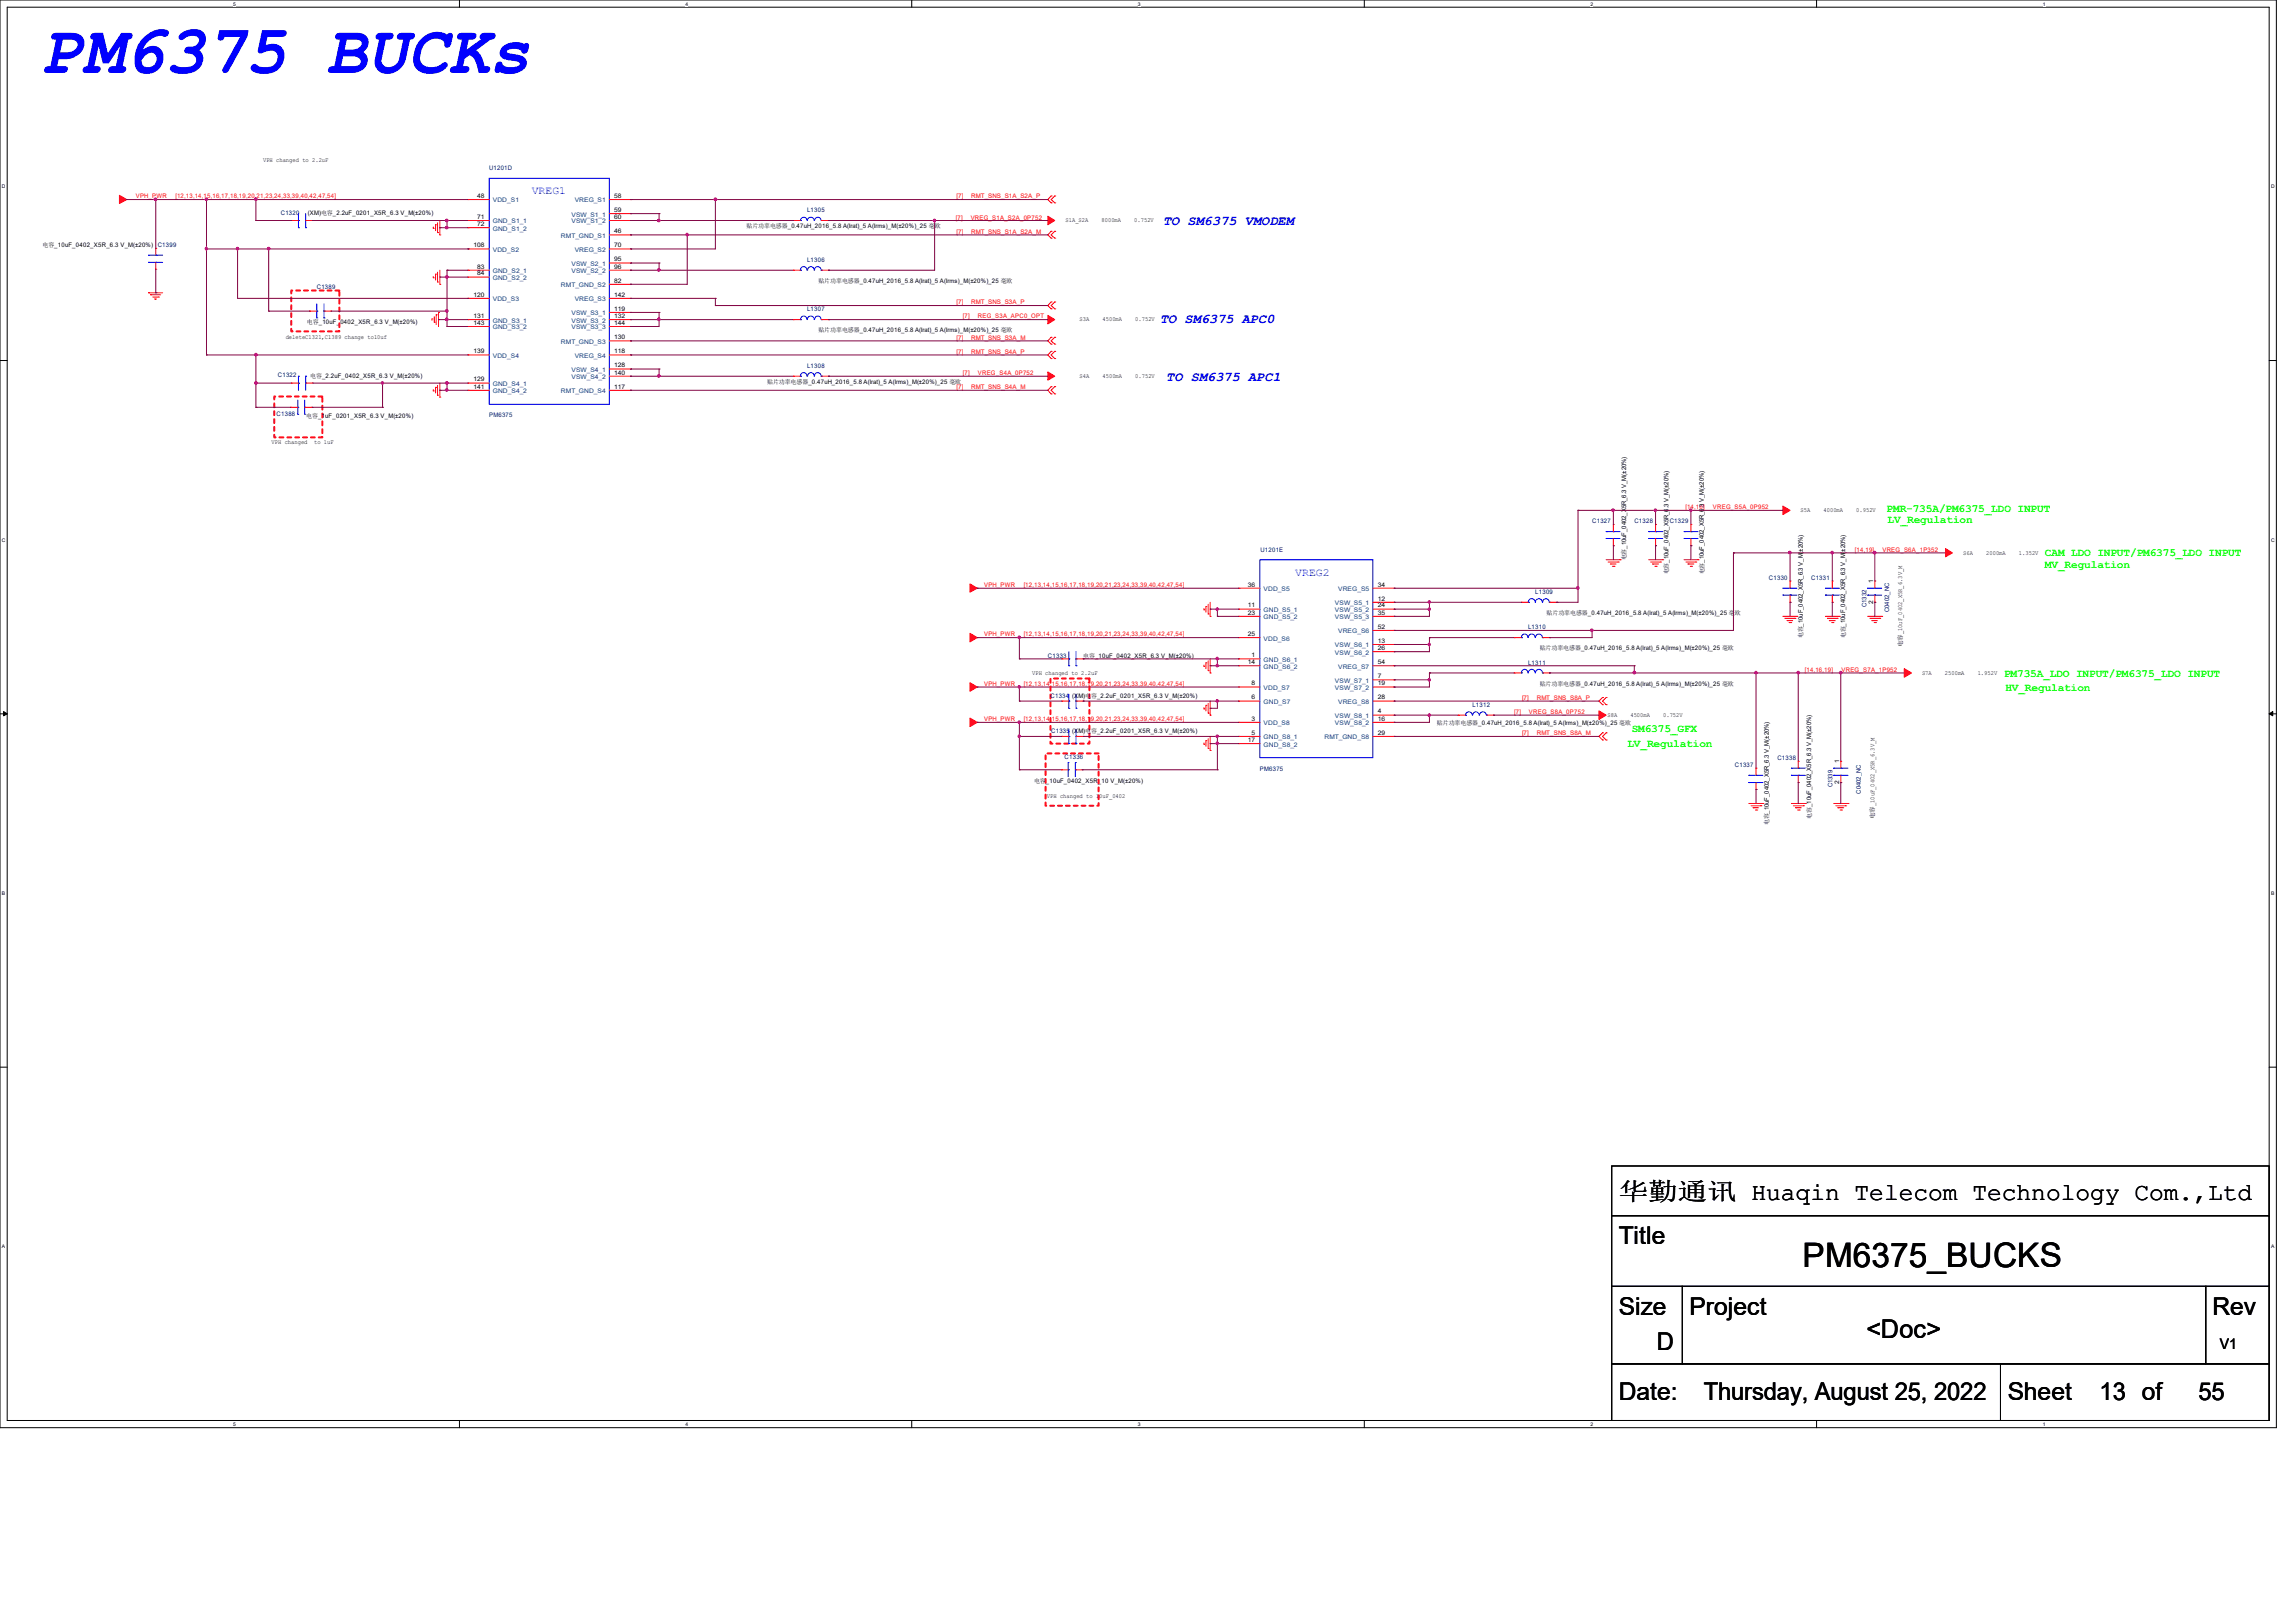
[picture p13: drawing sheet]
<svg xmlns="http://www.w3.org/2000/svg" width="297mm" height="210mm" viewBox="0 0 297 210" stroke-linecap="round" stroke-linejoin="round" font-family="sans-serif">
<defs><g id="words">
<text font-size="8.8" fill="#00f" x="5.5" y="9.4">PM6375 BUCKs</text>
<text font-size="4.4" x="233.2" y="163.9">PM6375_BUCKS</text>
<text font-size="3.3" x="241.4" y="173.1">&lt;Doc&gt;</text>
<g font-size="3.2">
<text x="209.4" y="155.2">华勤通讯 Huaqin Telecom Technology Com.,Ltd</text>
<text x="209.4" y="161">Title</text>
<text x="209.4" y="170.2">Size</text>
<text x="218.6" y="170.2">Project</text>
<text x="286.2" y="170.2">Rev</text>
<text x="214.3" y="174.8">D</text>
<text x="209.4" y="181.1">Date:</text>
<text x="220.4" y="181.1">Thursday, August 25, 2022</text>
<text x="259.7" y="181.1">Sheet</text>
<text x="271.6" y="181.1">13 of</text>
<text x="284.4" y="181.1">55</text>
</g>
<text font-size="1.9" x="287.2" y="174.5">V1</text>
<g font-size="1.7" fill="#00f">
<text x="150.5" y="29.1">TO SM6375 VMODEM</text>
<text x="150.1" y="41.8">TO SM6375 APC0</text>
<text x="150.9" y="49.3">TO SM6375 APC1</text>
</g>
<g font-size="1.4" fill="#00f">
<text x="68.8" y="25.1">VREG1</text>
<text x="167.6" y="74.6">VREG2</text>
</g>
<g font-size="1.4" fill="#0f0">
<text x="244.1" y="66.3">PMR-735A/PM6375_LDO INPUT</text>
<text x="244.2" y="67.7">LV_Regulation</text>
<text x="264.5" y="71.9">CAM LDO INPUT/PM6375_LDO INPUT</text>
<text x="264.5" y="73.5">MV_Regulation</text>
<text x="259.2" y="87.6">PM735A_LDO INPUT/PM6375_LDO INPUT</text>
<text x="259.4" y="89.4">HV_Regulation</text>
<text x="211.1" y="94.8">SM6375_GFX</text>
<text x="210.5" y="96.6">LV_Regulation</text>
</g>
<g font-size=".8">
<text x="34" y="21">VPH changed to 2.2uF</text>
<text x="39.8" y="27.9">(XM)电容_2.2uF_0201_X5R_6.3 V_M(±20%)</text>
<text x="61.7" y="25.6">48</text>
<text x="61.7" y="28.3">71</text>
<text x="61.7" y="29.3">72</text>
<text x="79.5" y="25.6">58</text>
<text x="79.5" y="27.4">59</text>
<text x="79.5" y="28.3">60</text>
<text x="96.6" y="29.5">贴片功率电感器_0.47uH_2016_5.8 A(lrat)_5 A(lrms)_M(±20%)_25 毫欧</text>
<text x="137.8" y="28.8">S1A_S2A</text>
<text x="142.5" y="28.8">8000mA</text>
<text x="146.7" y="28.8">0.752V</text>
<text x="5.5" y="32">电容_10uF_0402_X5R_6.3 V_M(±20%)</text>
<text x="61.3" y="32">108</text>
<text x="61.7" y="34.8">83</text>
<text x="61.7" y="35.6">84</text>
<text x="79.5" y="30.2">46</text>
<text x="79.5" y="32">70</text>
<text x="79.5" y="33.8">95</text>
<text x="79.5" y="34.8">96</text>
<text x="39.7" y="41.9">电容_10uF_0402_X5R_6.3 V_M(±20%)</text>
<text x="61.3" y="38.4">120</text>
<text x="61.3" y="41.1">131</text>
<text x="79.5" y="36.6">82</text>
<text x="79.5" y="38.4">142</text>
<text x="79.5" y="40.2">119</text>
<text x="79.5" y="41.1">132</text>
<text x="105.9" y="36.6">贴片功率电感器_0.47uH_2016_5.8 A(lrat)_5 A(lrms)_M(±20%)_25 毫欧</text>
<text x="139.7" y="41.6">S3A</text>
<text x="142.6" y="41.6">4500mA</text>
<text x="146.9" y="41.6">0.752V</text>
<text x="37" y="43.9">deleteC1321,C1389 change to10uf</text>
<text x="61.3" y="42">143</text>
<text x="61.3" y="45.7">139</text>
<text x="79.5" y="43.9">130</text>
<text x="79.5" y="45.7">118</text>
<text x="79.5" y="42">144</text>
<text x="79.5" y="47.5">128</text>
<text x="105.9" y="43">贴片功率电感器_0.47uH_2016_5.8 A(lrat)_5 A(lrms)_M(±20%)_25 毫欧</text>
<text x="40.1" y="48.9">电容_2.2uF_0402_X5R_6.3 V_M(±20%)</text>
<text x="61.3" y="49.4">129</text>
<text x="61.3" y="50.3">141</text>
<text x="79.5" y="50.3">117</text>
<text x="79.5" y="48.5">140</text>
<text x="99.2" y="49.7">贴片功率电感器_0.47uH_2016_5.8 A(lrat)_5 A(lrms)_M(±20%)_25 毫欧</text>
<text x="139.7" y="48.9">S4A</text>
<text x="142.6" y="48.9">4500mA</text>
<text x="146.9" y="48.9">0.752V</text>
<text x="35.1" y="57.5">VPH changed</text>
<text x="39.6" y="54.1">电容_1uF_0201_X5R_6.3 V_M(±20%)</text>
<text x="40.6" y="57.5">to 1uF</text>
<text x="232.9" y="66.3">S5A</text>
<text x="235.9" y="66.3">4000mA</text>
<text x="240.1" y="66.3">0.952V</text>
<text x="254" y="71.8">S6A</text>
<text x="256.9" y="71.8">2000mA</text>
<text x="261.2" y="71.8">1.352V</text>
<text x="161.4" y="75.9">36</text>
<text x="178.2" y="75.9">34</text>
<text x="178.2" y="77.7">12</text>
<text x="210.4" y="72.5" transform="rotate(-90 210.4 72.5)">电容_10uF_0402_X5R_6.3 V_M(±20%)</text>
<text x="215.9" y="74.3" transform="rotate(-90 215.9 74.3)">电容_10uF_0402_X5R_6.3 V_M(±20%)</text>
<text x="220.4" y="74.3" transform="rotate(-90 220.4 74.3)">电容_10uF_0402_X5R_6.3 V_M(±20%)</text>
<text x="242.3" y="75.5" transform="rotate(-90 242.3 75.5)">1</text>
<text x="161.4" y="78.6">11</text>
<text x="161.4" y="79.5">23</text>
<text x="161.4" y="82.3">25</text>
<text x="178.2" y="81.4">52</text>
<text x="178.2" y="78.6">24</text>
<text x="178.2" y="79.5">35</text>
<text x="178.2" y="83.2">13</text>
<text x="200.1" y="79.6">贴片功率电感器_0.47uH_2016_5.8 A(lrat)_5 A(lrms)_M(±20%)_25 毫欧</text>
<text x="233.2" y="82.6" transform="rotate(-90 233.2 82.6)">电容_10uF_0402_X5R_6.3 V_M(±20%)</text>
<text x="238.7" y="82.6" transform="rotate(-90 238.7 82.6)">电容_10uF_0402_X5R_6.3 V_M(±20%)</text>
<text x="242.3" y="78.1" transform="rotate(-90 242.3 78.1)">2</text>
<text x="246.1" y="83.8" transform="rotate(-90 246.1 83.8)">电容_10uF_0402_X5R_6.3V_M</text>
<text x="133.5" y="87.4">VPH changed to 2.2uF</text>
<text x="140.1" y="85.1">电容_10uF_0402_X5R_6.3 V_M(±20%)</text>
<text x="161.4" y="85.9">14</text>
<text x="161.9" y="85">1</text>
<text x="161.9" y="88.7">8</text>
<text x="178.2" y="85.9">54</text>
<text x="178.2" y="84.1">26</text>
<text x="178.2" y="87.8">7</text>
<text x="178.2" y="88.7">19</text>
<text x="199.2" y="88.7">贴片功率电感器_0.47uH_2016_5.8 A(lrat)_5 A(lrms)_M(±20%)_25 毫欧</text>
<text x="199.2" y="84.2">贴片功率电感器_0.47uH_2016_5.8 A(lrat)_5 A(lrms)_M(±20%)_25 毫欧</text>
<text x="248.6" y="87.3">S7A</text>
<text x="251.6" y="87.3">2500mA</text>
<text x="255.8" y="87.3">1.952V</text>
<text x="161.9" y="90.5">6</text>
<text x="161.9" y="93.3">3</text>
<text x="161.9" y="95.1">5</text>
<text x="178.2" y="90.5">28</text>
<text x="178.2" y="95.1">29</text>
<text x="178.2" y="92.3">4</text>
<text x="178.2" y="93.3">16</text>
<text x="185.9" y="93.8">贴片功率电感器_0.47uH_2016_5.8 A(lrat)_5 A(lrms)_M(±20%)_25 毫欧</text>
<text x="208" y="92.8">S8A</text>
<text x="210.9" y="92.8">4500mA</text>
<text x="215.1" y="92.8">0.752V</text>
<text x="133.8" y="101.3">电容</text>
<text x="135.3" y="101.3">_10uF_0402_X5R_10 V_M(±20%)</text>
<text x="161.4" y="96">17</text>
<text x="237.9" y="101.4" transform="rotate(-90 237.9 101.4)">2</text>
<text x="237.9" y="98.8" transform="rotate(-90 237.9 98.8)">1</text>
<text x="135.4" y="103.2">VPH changed to 10uF_0402</text>
<text x="228.8" y="106.8" transform="rotate(-90 228.8 106.8)">电容_10uF_0402_X5R_6.3 V_M(±20%)</text>
<text x="234.3" y="105.9" transform="rotate(-90 234.3 105.9)">电容_10uF_0402_X5R_6.3 V_M(±20%)</text>
<text x="242.5" y="106" transform="rotate(-90 242.5 106)">电容_10uF_0402_X5R_6.3V_M</text>
</g>
<g font-size=".8" fill="#000080">
<text x="63.3" y="22">U1201D</text>
<text x="36.3" y="27.9">C1320</text>
<text x="104.4" y="27.5">L1305</text>
<text x="20.4" y="32">C1399</text>
<text x="104.4" y="33.9">L1306</text>
<text x="41" y="37.3">C1389</text>
<text x="104.4" y="40.3">L1307</text>
<text x="104.4" y="47.6">L1308</text>
<text x="35.8" y="53.8">C1388</text>
<text x="35.9" y="48.8">C1322</text>
<text x="63.3" y="54">PM6375</text>
<text x="163.1" y="71.4">U1201E</text>
<text x="206" y="67.7">C1327</text>
<text x="211.4" y="67.7">C1328</text>
<text x="216" y="67.7">C1329</text>
<text x="198.6" y="76.9">L1309</text>
<text x="228.8" y="75">C1330</text>
<text x="234.3" y="75">C1331</text>
<text x="197.7" y="81.4">L1310</text>
<text x="241.5" y="78.6" transform="rotate(-90 241.5 78.6)">C1332</text>
<text x="244.4" y="79.2" transform="rotate(-90 244.4 79.2)">C0402_NC</text>
<text x="135.6" y="85.1">C1333</text>
<text x="197.7" y="86">L1311</text>
<text x="135.9" y="90.3">C1334 (XM)电容_2.2uF_0201_X5R_6.3 V_M(±20%)</text>
<text x="136" y="94.9">C1335 (XM)电容_2.2uF_0201_X5R_6.3 V_M(±20%)</text>
<text x="190.5" y="91.5">L1312</text>
<text x="137.7" y="98.2">C1336</text>
<text x="163" y="99.7">PM6375</text>
<text x="224.4" y="99.3">C1337</text>
<text x="229.9" y="98.3">C1338</text>
<text x="237.1" y="101.9" transform="rotate(-90 237.1 101.9)">C1339</text>
<text x="240.7" y="102.7" transform="rotate(-90 240.7 102.7)">C0402_NC</text>
</g>
<g font-size=".8" fill="#f00">
<text x="17.6" y="25.6">VPH_PWR</text>
<text x="22.7" y="25.6">[12,13,14,15,16,17,18,19,20,21,23,24,33,39,40,42,47,54]</text>
<text x="123.7" y="28.4">[7]</text>
<text x="123.7" y="25.7">[7]</text>
<text x="125.6" y="28.4">VREG_S1A_S2A_0P752</text>
<text x="125.6" y="25.7">RMT_SNS_S1A_S2A_P</text>
<text x="123.7" y="30.2">[7]</text>
<text x="125.6" y="30.2">RMT_SNS_S1A_S2A_M</text>
<text x="123.7" y="39.4">[7]</text>
<text x="124.6" y="41.2">[7]</text>
<text x="125.6" y="39.4">RMT_SNS_S3A_P</text>
<text x="126.5" y="41.2">REG_S3A_APC0_OPT</text>
<text x="123.7" y="43.9">[7]</text>
<text x="123.7" y="45.8">[7]</text>
<text x="125.6" y="43.9">RMT_SNS_S3A_M</text>
<text x="125.6" y="45.8">RMT_SNS_S4A_P</text>
<text x="123.7" y="50.3">[7]</text>
<text x="124.6" y="48.5">[7]</text>
<text x="125.6" y="50.3">RMT_SNS_S4A_M</text>
<text x="126.5" y="48.5">VREG_S4A_0P752</text>
<text x="218" y="65.9">[14,16]</text>
<text x="221.6" y="65.9">VREG_S5A_0P952</text>
<text x="240" y="71.4">[14,19]</text>
<text x="243.5" y="71.4">VREG_S6A_1P352</text>
<text x="127.3" y="75.9">VPH_PWR</text>
<text x="132.4" y="75.9">[12,13,14,15,16,17,18,19,20,21,23,24,33,39,40,42,47,54]</text>
<text x="127.3" y="82.3">VPH_PWR</text>
<text x="132.4" y="82.3">[12,13,14,15,16,17,18,19,20,21,23,24,33,39,40,42,47,54]</text>
<text x="127.3" y="88.7">VPH_PWR</text>
<text x="132.4" y="88.7">[12,13,14,15,16,17,18,19,20,21,23,24,33,39,40,42,47,54]</text>
<text x="233.5" y="86.9">[14,16,19]</text>
<text x="238.2" y="86.9">VREG_S7A_1P952</text>
<text x="127.3" y="93.3">VPH_PWR</text>
<text x="132.4" y="93.3">[12,13,14,15,16,17,18,19,20,21,23,24,33,39,40,42,47,54]</text>
<text x="195.9" y="92.4">[7]</text>
<text x="196.9" y="90.6">[7]</text>
<text x="196.9" y="95.2">[7]</text>
<text x="197.8" y="92.4">VREG_S8A_0P752</text>
<text x="198.8" y="90.6">RMT_SNS_S8A_P</text>
<text x="198.8" y="95.2">RMT_SNS_S8A_M</text>
</g>
<g font-size=".8" fill="#004080">
<text x="63.8" y="26.2">VDD_S1</text>
<text x="63.8" y="28.9">GND_S1_1</text>
<text x="63.8" y="29.8">GND_S1_2</text>
<text x="73.9" y="28">VSW_S1_1</text>
<text x="73.9" y="28.9">VSW_S1_2</text>
<text x="74.3" y="26.2">VREG_S1</text>
<text x="63.8" y="32.6">VDD_S2</text>
<text x="63.8" y="35.3">GND_S2_1</text>
<text x="72.6" y="30.8">RMT_GND_S1</text>
<text x="73.9" y="34.4">VSW_S2_1</text>
<text x="73.9" y="35.3">VSW_S2_2</text>
<text x="74.3" y="32.6">VREG_S2</text>
<text x="63.8" y="36.2">GND_S2_2</text>
<text x="63.8" y="39">VDD_S3</text>
<text x="63.8" y="41.7">GND_S3_1</text>
<text x="72.6" y="37.2">RMT_GND_S2</text>
<text x="73.9" y="40.8">VSW_S3_1</text>
<text x="73.9" y="41.7">VSW_S3_2</text>
<text x="74.3" y="39">VREG_S3</text>
<text x="63.8" y="42.6">GND_S3_2</text>
<text x="63.8" y="46.3">VDD_S4</text>
<text x="72.6" y="44.5">RMT_GND_S3</text>
<text x="73.9" y="42.6">VSW_S3_3</text>
<text x="74.3" y="46.3">VREG_S4</text>
<text x="63.8" y="50">GND_S4_1</text>
<text x="63.8" y="50.9">GND_S4_2</text>
<text x="72.6" y="50.9">RMT_GND_S4</text>
<text x="73.9" y="48.1">VSW_S4_1</text>
<text x="73.9" y="49.1">VSW_S4_2</text>
<text x="163.5" y="76.5">VDD_S5</text>
<text x="173.1" y="76.5">VREG_S5</text>
<text x="163.5" y="79.2">GND_S5_1</text>
<text x="163.5" y="80.1">GND_S5_2</text>
<text x="163.5" y="82.9">VDD_S6</text>
<text x="172.7" y="78.3">VSW_S5_1</text>
<text x="172.7" y="79.2">VSW_S5_2</text>
<text x="172.7" y="80.1">VSW_S5_3</text>
<text x="172.7" y="83.8">VSW_S6_1</text>
<text x="173.1" y="82">VREG_S6</text>
<text x="163.5" y="85.6">GND_S6_1</text>
<text x="163.5" y="86.5">GND_S6_2</text>
<text x="163.5" y="89.3">VDD_S7</text>
<text x="172.7" y="84.7">VSW_S6_2</text>
<text x="172.7" y="88.3">VSW_S7_1</text>
<text x="172.7" y="89.3">VSW_S7_2</text>
<text x="173.1" y="86.5">VREG_S7</text>
<text x="163.5" y="91.1">GND_S7</text>
<text x="163.5" y="93.8">VDD_S8</text>
<text x="163.5" y="95.7">GND_S8_1</text>
<text x="171.3" y="95.7">RMT_GND_S8</text>
<text x="172.7" y="92.9">VSW_S8_1</text>
<text x="172.7" y="93.8">VSW_S8_2</text>
<text x="173.1" y="91.1">VREG_S8</text>
<text x="163.5" y="96.6">GND_S8_2</text>
</g>
<g font-size=".6">
<text x="30.2" y=".7">5</text>
<text x="88.7" y=".7">4</text>
<text x="147.2" y=".7">3</text>
<text x="205.7" y=".7">2</text>
<text x="264.2" y=".7">1</text>
<text x=".3" y="24.4">D</text>
<text x="293.8" y="24.4">D</text>
<text x=".3" y="70.1">C</text>
<text x="293.8" y="70.1">C</text>
<text x=".3" y="115.8">B</text>
<text x="293.8" y="115.8">B</text>
<text x=".3" y="161.5">A</text>
<text x="293.8" y="161.5">A</text>
<text x="30.2" y="184.5">5</text>
<text x="88.7" y="184.5">4</text>
<text x="147.2" y="184.5">3</text>
<text x="205.7" y="184.5">2</text>
<text x="264.2" y="184.5">1</text>
</g>
</g></defs>
<path d="M0 0h294.5v184.7h-294.5zM.9 .9h292.6v182.9h-292.6z" fill="none" stroke="#000" stroke-width=".13"/>
<g fill="#fff">
<path d="M30.2 .1h.3v.7h-.3z"/>
<path d="M30.2 183.9h.3v.8h-.3z"/>
</g>
<path d="M59.4 0v.9M59.4 183.8v.9" fill="none" stroke="#000" stroke-width=".13"/>
<g fill="#fff">
<path d="M88.7 .1h.3v.7h-.3z"/>
<path d="M88.7 183.9h.3v.8h-.3z"/>
</g>
<path d="M117.9 0v.9M117.9 183.8v.9" fill="none" stroke="#000" stroke-width=".13"/>
<g fill="#fff">
<path d="M147.2 .1h.3v.7h-.3z"/>
<path d="M147.2 183.9h.3v.8h-.3z"/>
</g>
<path d="M176.5 0v.9M176.5 183.8v.9" fill="none" stroke="#000" stroke-width=".13"/>
<g fill="#fff">
<path d="M205.7 .1h.4v.7h-.4z"/>
<path d="M205.7 183.9h.4v.8h-.4z"/>
</g>
<path d="M235 0v.9M235 183.8v.9" fill="none" stroke="#000" stroke-width=".13"/>
<g fill="#fff">
<path d="M264.2 .1h.4v.7h-.4z"/>
<path d="M264.2 183.9h.4v.8h-.4z"/>
<path d="M.3 23.8h.4v.7h-.4z"/>
<path d="M293.8 23.8h.5v.7h-.5z"/>
<path d="M.3 69.5h.4v.7h-.4z"/>
<path d="M293.8 69.5h.5v.7h-.5z"/>
</g>
<path d="M0 46.7h.9M293.5 46.7h1" fill="none" stroke="#000" stroke-width=".13"/>
<g fill="#fff">
<path d="M.3 115.2h.4v.8h-.4z"/>
<path d="M293.8 115.2h.4v.8h-.4z"/>
</g>
<path d="M0 92.4h.9M293.5 92.4h1" fill="none" stroke="#000" stroke-width=".13"/>
<path d="M.5 92.1l.4 .3-.4 .2zM293.5 92.4l.5-.3v.5z" fill="#000" stroke="#000" stroke-width=".13"/>
<g fill="#fff">
<path d="M.3 161h.3v.7h-.3z"/>
<path d="M293.8 161h.4v.7h-.4z"/>
</g>
<path d="M0 138.1h.9M293.5 138.1h1M208.5 157.3h85v9.2h-85zM208.5 150.9h85v6.4h-85zM208.5 166.5h9.1v10h-9.1zM208.5 176.5h50.3v7.3h-50.3zM217.6 166.5h67.7v10h-67.7zM258.8 176.5h34.7v7.3h-34.7zM285.3 166.5h8.2v10h-8.2z" fill="none" stroke="#000" stroke-width=".13"/>
<path d="M37.7 37.6h6.2v5.3h-6.2zM35.5 51.3h6.2v5.3h-6.2zM135.3 97.5h6.8v6.8h-6.8zM135.9 87.8h5v8.4h-5z" fill="none" stroke="#f00" stroke-width=".25" stroke-dasharray=".5"/>
<g fill="none" stroke="#f00" stroke-width=".13">
<path d="M19.2 37.9h1.8M19.2 37.9h.1M19.5 38.1h1.3M19.5 38.1h.1M19.8 38.4h.7M20 38.7h.1M20 38.7h.2M20.2 32.1h.1M20.2 34.8h.1M20.2 32.1v.9M20.2 34v.8M20.5 38.4h.1"/>
<path d="M37.7 28.5h.9M37.7 28.5h.1M39.5 28.5h.9M40.4 28.5h.1M56 29.5h.1M56 35.9h.1M56 29.4v.1M56 35.8v.1M56.3 29.1h.1M56.3 35.5h.1M56.3 29.1v.7M56.3 35.5v.7"/>
<path d="M56.6 30.1h.1M56.6 36.5h.1M56.6 28.8v1.3M56.6 35.2v1.3M56.9 30.4h.1M56.9 36.8h.1M56.9 28.5v1.9M56.9 35v1.8M60.5 25.8h.1M60.5 28.5h.1M60.5 29.5h.1M60.5 32.2h.1"/>
<path d="M60.5 35h.1M60.5 35.9h.1M60.5 38.6h.1M60.5 25.8h2.8M60.5 28.5h2.8M60.5 29.5h2.8M60.5 32.2h2.8M60.5 35h2.8M60.5 35.9h2.8M60.5 38.6h2.8M78.8 25.8h2.8M78.8 28.5h2.8"/>
<path d="M78.8 32.2h2.8M78.8 35h2.8M78.8 38.6h2.8M78.8 27.6h2.8M78.8 30.4h2.8M78.8 34h2.8M78.8 36.8h2.8M81.6 25.8h.1M81.6 27.6h.1M81.6 28.5h.1M81.6 30.4h.1M81.6 32.2h.1"/>
<path d="M81.6 34h.1M81.6 35h.1M81.6 36.8h.1M81.6 38.6h.1M102.6 28.5h.9M102.6 35h.9M102.6 28.5h.1M102.6 35h.1M106.3 28.5h.9M106.3 35h.9M107.2 28.5h.1M107.2 35h.1"/>
<path d="M136 25.4l-.4 .4 .4 .4M136 29.9l-.4 .5 .4 .4M136 39.1l-.4 .4 .4 .5M136 25.4h.1M136 26.2h.1M136 29.9h.1M136 30.8h.1M136 39.1h.1M136 40h.1M136.4 25.4l-.4 .4 .4 .4M136.4 29.9l-.4 .5 .4 .4M136.4 39.1l-.4 .4 .4 .5"/>
<path d="M136.4 26.2h.1M136.4 25.4h.1M136.4 30.8h.1M136.4 29.9h.1M136.4 40h.1M136.4 39.1h.1M37.6 52.7h.9M37.6 52.7h.1M37.7 49.6h.9M37.7 49.6h.1M39.4 52.7h.9M39.5 49.6h.9"/>
<path d="M40 40.3h.1M40 40.3h1M40.3 52.7h.1M40.4 49.6h.1M41.9 40.3h.9M42.8 40.3h.1M55.9 41.3h.1M55.9 41.3v.1M56 50.6h.1M56 50.4v.2M56.2 41.7h.1M56.2 41v.7"/>
<path d="M56.3 50.1h.1M56.3 50.1v.7M56.4 40.7h.1M56.4 40.7v1.3M56.6 51.1h.1M56.6 49.9v1.2M56.7 40.4h.1M56.7 40.4v1.8M56.9 51.4h.1M56.9 49.6v1.8M60.5 41.4h.1M60.5 42.2h.1"/>
<path d="M60.5 45.9h.1M60.5 49.6h.1M60.5 50.5h.1M60.5 41.4h2.8M60.5 42.2h2.8M60.5 45.9h2.8M60.5 49.6h2.8M60.5 50.5h2.8M78.8 41.4h2.8M78.8 42.2h2.8M78.8 45.9h2.8M78.8 50.5h2.8"/>
<path d="M78.8 40.4h2.8M78.8 44.1h2.8M78.8 47.8h2.8M78.8 48.7h2.8M81.6 40.4h.1M81.6 41.4h.1M81.6 42.2h.1M81.6 44.1h.1M81.6 45.9h.1M81.6 47.8h.1M81.6 48.7h.1M81.6 50.5h.1"/>
<path d="M102.6 41.4h.9M102.6 48.7h.9M102.6 41.4h.1M102.6 48.7h.1M106.3 41.4h.9M106.3 48.7h.9M107.2 41.4h.1M107.2 48.7h.1M136 43.6l-.4 .5 .4 .4M136 50l-.4 .5 .4 .5M136 45.5l-.4 .4 .4 .5M136 43.6h.1"/>
<path d="M136 44.5h.1M136 50h.1M136 51h.1M136 45.5h.1M136 46.4h.1M136.4 43.6l-.4 .5 .4 .4M136.4 50l-.4 .5 .4 .5M136.4 45.5l-.4 .4 .4 .5M136.4 44.5h.1M136.4 43.6h.1M136.4 51h.1M136.4 50h.1"/>
<path d="M136.4 46.4h.1M136.4 45.5h.1M155.7 78.9h.1M155.7 78.7v.2M156 78.5h.1M156 78.5v.7M156.3 79.5h.1M156.3 78.2v1.3M156.5 79.8h.1M156.5 77.9v1.9M160.2 76.1h.1M160.2 78.8h.1"/>
<path d="M160.2 79.8h.1M160.2 79.8h2.8M160.2 76.1h2.8M160.2 78.8h2.8M177.6 79.8h2.7M177.6 76.1h2.7M177.6 78.8h2.7M177.6 77.9h2.7M180.3 76.1h.1M180.3 77.9h.1M180.3 78.8h.1M180.3 79.8h.1"/>
<path d="M196.8 77.9h.1M196.8 77.9h.9M200.4 77.9h1M201.4 77.9h.1M207.8 72.4h1.8M208 72.7h1.3M208.3 73h.7M208.3 73h.1M208.6 73.3h.2M208.7 67.9h.1M208.7 70.6h.1M208.7 67.9v.9"/>
<path d="M208.7 69.7v.9M208.8 73.3h.1M209.3 72.7h.1M209.6 72.4h.1M213.3 72.4h1.8M213.5 72.7h1.3M213.8 73h.7M213.8 73h.1M214.1 73.3h.1M214.2 67.9h.1M214.2 70.6h.1M214.2 67.9v.9"/>
<path d="M214.2 69.7v.9M214.2 73.3h.1M214.8 72.7h.1M215.1 72.4h.1M217.8 72.4h1.9M218.1 72.7h1.3M218.4 73h.7M218.4 73h.1M218.7 73.3h.1M218.7 67.9h.1M218.7 70.6h.1M218.7 67.9v.9"/>
<path d="M218.7 69.7v.9M218.8 73.3h.1M219.4 72.7h.1M219.7 72.4h.1M230.6 79.8h1.9M231.6 75.2h.1M231.6 77.9h.1M231.6 75.2v.9M231.6 77v.9M232.5 79.8h.1M236.1 79.8h1.9M237 75.2h.1"/>
<path d="M237 77.9h.1M237 75.2v.9M237 77v.9M238 79.8h.1M241.6 79.8h1.8M242.5 75.2h.1M242.5 77.9h.1M242.5 75.2v.9M242.5 77v.9M243.4 79.8h.1M137.3 99.6h.9M137.3 99.6h.1"/>
<path d="M137.4 95.3h.1M137.4 85.3h.1M137.4 90.7h.1M137.4 85.3h.9M137.4 90.7h.9M137.4 95.3h.9M139.1 99.6h.9M139.2 85.3h.9M139.2 90.7h.9M139.2 95.3h.9M140 99.6h.1M140.1 95.3h.1"/>
<path d="M140.1 85.3h.1M140.1 90.7h.1M155.7 86.2h.1M155.7 91.7h.1M155.7 96.3h.1M155.7 86.1v.1M155.7 91.6v.1M155.7 96.1v.2M156 85.8h.1M156 91.3h.1M156 95.8h.1M156 85.8v.7"/>
<path d="M156 91.3v.7M156 95.8v.8M156.3 86.8h.1M156.3 92.3h.1M156.3 96.9h.1M156.3 85.5v1.3M156.3 91v1.3M156.3 95.6v1.3M156.5 87.1h.1M156.5 92.5h.1M156.5 97.1h.1M156.5 85.3v1.8"/>
<path d="M156.5 90.7v1.8M156.5 95.3v1.8M160.2 82.5h.1M160.2 85.3h.1M160.2 86.1h.1M160.2 88.9h.1M160.2 90.7h.1M160.2 93.5h.1M160.2 95.3h.1M160.2 96.2h.1M160.2 82.5h2.8M160.2 85.3h2.8"/>
<path d="M160.2 86.1h2.8M160.2 88.9h2.8M160.2 90.7h2.8M160.2 93.5h2.8M160.2 95.3h2.8M160.2 96.2h2.8M177.6 86.1h2.7M177.6 88.9h2.7M177.6 90.7h2.7M177.6 93.5h2.7M177.6 95.3h2.7M177.6 81.6h2.7"/>
<path d="M177.6 83.4h2.7M177.6 84.3h2.7M177.6 88h2.7M177.6 92.5h2.7M180.3 81.6h.1M180.3 83.4h.1M180.3 84.3h.1M180.3 86.1h.1M180.3 88h.1M180.3 88.9h.1M180.3 90.7h.1M180.3 92.5h.1"/>
<path d="M180.3 93.5h.1M180.3 95.3h.1M188.6 92.5h.1M188.6 92.5h1M192.3 92.5h.9M193.2 92.5h.1M195.9 87.1h.1M195.9 82.5h.1M195.9 82.5h.9M195.9 87.1h.9M199.6 82.5h.8M199.6 87.1h.8"/>
<path d="M200.4 87.1h.1M200.4 82.5h.1M207.3 90.3l-.5 .4 .5 .5M207.3 94.8l-.5 .5 .5 .5M207.3 90.3h.1M207.3 91.2h.1M207.3 94.8h.1M207.3 95.8h.1M207.8 90.3l-.5 .4 .5 .5M207.8 94.8l-.5 .5 .5 .5M207.8 91.2h.1M207.8 90.3h.1"/>
<path d="M207.8 95.8h.1M207.8 94.8h.1M227.2 99.4h.1M227.2 99.4v.9M230.9 80h1.3M231.2 80.3h.7M231.2 80.3h.1M231.4 80.6h.2M231.6 80.6h.1M232.2 80h.1M232.6 98.5h.1M232.6 98.5v.9"/>
<path d="M236.4 80h1.3M236.6 80.3h.1M236.6 80.3h.8M236.9 80.6h.2M237.1 80.6h.1M237.7 80h.1M238.1 98.5h.1M238.1 98.5v.9M241.9 80h1.3M242.1 80.3h.8M242.1 80.3h.1M242.4 80.6h.2"/>
<path d="M242.6 80.6h.1M243.2 80h.1M226.2 104h1.8M226.5 104.3h1.3M226.8 104.5h.7M226.8 104.5h.1M227.1 104.8h.1M227.2 102.2h.1M227.2 101.3v.9M227.2 104.8h.1M227.8 104.3h.1M228 104h.1"/>
<path d="M231.7 104h1.9M232 104.3h1.3M232.3 104.5h.7M232.3 104.5h.1M232.5 104.8h.2M232.6 101.3h.1M232.6 100.3v1M232.7 104.8h.1M233.3 104.3h.1M233.6 104h.1M237.2 104h1.9M237.5 104.3h1.3"/>
<path d="M237.7 104.5h.1M237.7 104.5h.8M238 104.8h.2M238.1 101.3h.1M238.1 100.3v1M238.2 104.8h.1M238.8 104.3h.1M239.1 104h.1"/>
</g>
<g fill="#f00" stroke="#f00" stroke-width=".13">
<path d="M15.5 25.3l.9 .5-.9 .5z" fill-rule="evenodd"/>
<path d="M135.6 28l.8 .5-.8 .6z" fill-rule="evenodd"/>
<path d="M135.6 40.8l.8 .6-.8 .5z" fill-rule="evenodd"/>
<path d="M135.6 48.1l.8 .6-.8 .5z" fill-rule="evenodd"/>
<path d="M125.5 75.6l.9 .5-.9 .5z" fill-rule="evenodd"/>
<path d="M125.5 82l.9 .5-.9 .6z" fill-rule="evenodd"/>
<path d="M251.7 71l.9 .5-.9 .6z" fill-rule="evenodd"/>
<path d="M246.3 86.5l1 .6-1 .5z" fill-rule="evenodd"/>
<path d="M125.5 88.3l.9 .6-.9 .6z" fill-rule="evenodd"/>
<path d="M206.8 92l1 .5-1 .6z" fill-rule="evenodd"/>
<path d="M125.5 92.9l.9 .6-.9 .5z" fill-rule="evenodd"/>
<path d="M230.6 65.5l1 .5-1 .6z" fill-rule="evenodd"/>
</g>
<g fill="none" stroke="#00f" stroke-width=".13">
<path d="M19.2 33h1.8M19.2 34h1.8M19.2 33h.1M19.2 34h.1M20.2 33h.1M20.2 34h.1M38.6 28.5h.1M38.6 29.5h.1M38.6 27.6v1.9M39.5 29.5h.1M39.5 28.5h.1M39.5 27.6v1.9"/>
<path d="M41 39.3v1.8M41.9 39.3v1.8M63.3 23.1h15.5v29.2h-15.5zM103.5 28.5h.1M103.5 35h.1M103.5 28.5a.42 .42 0 0 1 .5-.4 .42 .42 0 0 1 .4 .4M104.4 35a.42 .42 0 0 0-.4-.5 .42 .42 0 0 0-.5 .5M104.4 28.5a.45 .45 0 0 1 .5-.4 .45 .45 0 0 1 .4 .4M105.3 35a.42 .42 0 0 0-.4-.5 .42 .42 0 0 0-.4 .5M105.4 28.5a.42 .42 0 0 1 .4-.4 .42 .42 0 0 1 .4 .4M106.2 35a.42 .42 0 0 0-.4-.5 .42 .42 0 0 0-.4 .5M106.3 28.5h.1"/>
<path d="M106.3 35h.1M38.5 53.6h.1M38.5 52.7h.1M38.5 51.8v1.8M38.6 48.7h.1M38.6 49.6h.1M38.6 48.7v1.8M39.4 52.7h.1M39.4 53.6h.1M39.4 51.8v1.8M39.5 49.6h.1M39.5 48.7h.1"/>
<path d="M39.5 48.7v1.8M41 40.3h.1M41 41.1h.1M41.9 41.1h.1M41.9 40.3h.1M103.5 41.4h.1M103.5 48.7h.1M104.4 48.7a.42 .42 0 0 0-.4-.5 .42 .42 0 0 0-.5 .5M104.4 41.4a.42 .42 0 0 0-.4-.5 .42 .42 0 0 0-.5 .5M105.3 48.7a.42 .42 0 0 0-.4-.5 .42 .42 0 0 0-.4 .5M105.3 41.4a.44 .44 0 0 0-.4-.5 .44 .44 0 0 0-.5 .5M106.2 48.7a.42 .42 0 0 0-.4-.5 .42 .42 0 0 0-.4 .5"/>
<path d="M106.2 41.4a.42 .42 0 0 0-.4-.5 .42 .42 0 0 0-.4 .5M106.3 41.4h.1M106.3 48.7h.1M163 72.4h14.6v25.6h-14.6zM197.7 77.9h.1M198.6 77.9a.44 .44 0 0 0-.5-.4 .44 .44 0 0 0-.4 .4M199.5 77.9a.44 .44 0 0 0-.4-.4 .44 .44 0 0 0-.5 .4M200.4 77.9a.42 .42 0 0 0-.4-.4 .42 .42 0 0 0-.4 .4M200.4 77.9h.1M207.8 68.8h1.8M207.8 69.7h1.8M207.8 68.8h.1"/>
<path d="M207.8 69.7h.1M208.7 68.8h.1M208.7 69.7h.1M213.3 68.8h1.8M213.3 69.7h1.8M213.3 68.8h.1M213.3 69.7h.1M214.2 68.8h.1M214.2 69.7h.1M217.8 68.8h1.9M217.8 69.7h1.9M217.8 68.8h.1"/>
<path d="M217.8 69.7h.1M218.7 68.8h.1M218.7 69.7h.1M230.6 76.1h1.9M230.6 77h1.9M230.6 76.1h.1M230.6 77h.1M231.6 76.1h.1M231.6 77h.1M236.1 76.1h.1M236.1 77h.1M236.1 76.1h1.9"/>
<path d="M236.1 77h1.9M237 76.1h.1M237 77h.1M241.6 76.1h1.8M241.6 77h1.8M241.6 76.1h.1M241.6 77h.1M242.5 76.1h.1M242.5 77h.1M138.2 98.7h.1M138.2 99.6h.1M138.2 98.7v1.8"/>
<path d="M138.3 95.3h.1M138.3 96.2h.1M138.3 85.3h.1M138.3 86.1h.1M138.3 90.7h.1M138.3 91.7h.1M138.3 84.3v1.8M138.3 89.8v1.9M138.3 94.4v1.8M139.1 99.6h.1M139.1 98.7h.1M139.1 98.7v1.8"/>
<path d="M139.2 96.2h.1M139.2 95.3h.1M139.2 86.1h.1M139.2 85.3h.1M139.2 91.7h.1M139.2 90.7h.1M139.2 84.3v1.8M139.2 89.8v1.9M139.2 94.4v1.8M189.6 92.5h.1M189.6 92.5a.45 .45 0 0 1 .4-.4 .45 .45 0 0 1 .5 .4M190.5 92.5a.42 .42 0 0 1 .4-.4 .42 .42 0 0 1 .4 .4"/>
<path d="M191.4 92.5a.45 .45 0 0 1 .4-.4 .45 .45 0 0 1 .5 .4M192.3 92.5h.1M196.8 87.1h.1M196.8 82.5h.1M197.7 87.1a.42 .42 0 0 0-.5-.5 .42 .42 0 0 0-.4 .5M197.7 82.5a.42 .42 0 0 0-.5-.5 .42 .42 0 0 0-.4 .5M198.6 87.1a.44 .44 0 0 0-.5-.5 .44 .44 0 0 0-.4 .5M198.6 82.5a.44 .44 0 0 0-.5-.5 .44 .44 0 0 0-.4 .5M199.5 87.1a.44 .44 0 0 0-.4-.5 .44 .44 0 0 0-.5 .5M199.5 82.5a.44 .44 0 0 0-.4-.5 .44 .44 0 0 0-.5 .5M199.6 87.1h.1M199.6 82.5h.1"/>
<path d="M231.7 99.4h1.9M231.7 99.4h.1M232.6 99.4h.1M237.2 99.4h.1M237.2 99.4h1.9M238.1 99.4h.1M226.2 100.3h1.8M226.2 101.3h1.8M226.2 100.3h.1M226.2 101.3h.1M227.2 100.3h.1M227.2 101.3h.1"/>
<path d="M231.7 100.3h1.9M231.7 100.3h.1M232.6 100.3h.1M237.2 100.3h.1M237.2 100.3h1.9M238.1 100.3h.1"/>
</g>
<g fill="none" stroke="#800040" stroke-width=".13">
<path d="M16.4 25.8h44.1M20.2 25.8h.1M20.2 37.9h.1M20.2 25.8v6.3M20.2 34.8v3.1M26.7 32.2h.1M26.7 25.8h.1M26.7 25.8v20.1M26.7 32.2h33.8M30.7 32.2h.1M30.7 32.2v6.4h29.8M33.1 25.8h.1"/>
<path d="M33.1 28.5h.1M33.1 25.8v2.7M33.1 28.5h4.6M34.8 32.2h.1M34.8 32.2v8.1M40.4 28.5h20.1M40.4 28.5h.1M56.9 29.5h3.6M56.9 35.9h3.6M56.9 29.5h.1M56.9 35.9h.1M57.8 28.5h.1"/>
<path d="M57.8 29.5h.1M57.8 35h.1M57.8 35.9h.1M57.8 28.5v1M57.8 35v7.2M57.8 35h2.7M60.5 38.6h.1M60.5 32.2h.1M81.6 27.6h3.7M81.6 28.5h21M81.6 34h3.7M81.6 35h21"/>
<path d="M81.6 30.4h54M81.6 25.8h.1M81.6 27.6h.1M81.6 28.5h.1M81.6 30.4h.1M81.6 32.2h.1M81.6 34h.1M81.6 35h.1M81.6 36.8h.1M81.6 38.6h.1M81.6 25.8h54M81.6 38.6h10.9"/>
<path d="M85.3 27.6h.1M85.3 28.5h.1M85.3 34h.1M85.3 35h.1M85.3 27.6v.9M85.3 34v1M88.9 30.4h.1M88.9 30.4v6.4h-7.3M92.5 39.5h43.1M92.5 25.8h.1M92.5 38.6h.1M92.5 39.5h.1"/>
<path d="M92.5 25.8v6.4h-10.9M92.5 38.6v.9M107.2 28.5h.1M107.2 35h.1M107.2 28.5h28.4M120.9 28.5h.1M120.9 28.5v6.5h-13.7M26.7 45.9h33.8M26.7 45.9h.1M33.1 45.9h.1M33.1 49.6h.1M33.1 52.7h.1"/>
<path d="M33.1 45.9v6.8M33.1 52.7h4.5M33.1 49.6h4.6M34.8 40.3h.1M34.8 40.3h5.2M40.3 52.7h9.2M40.4 49.6h20.1M42.8 40.3h15M49.5 49.6h.1M49.5 52.7h.1M49.5 49.6v3.1M56.7 41.4h3.8"/>
<path d="M56.7 41.4h.1M56.9 50.5h3.6M56.9 50.5h.1M57.8 41.4h.1M57.8 42.2h.1M57.8 49.6h.1M57.8 50.5h.1M57.8 40.3h.1M57.8 49.6v.9M57.8 42.2h2.7M81.6 44.1h54M81.6 45.9h54"/>
<path d="M81.6 50.5h54M81.6 40.4h3.7M81.6 41.4h21M81.6 47.8h3.7M81.6 48.7h21M81.6 40.4h.1M81.6 41.4h.1M81.6 42.2h.1M81.6 44.1h.1M81.6 47.8h.1M81.6 48.7h.1M81.6 50.5h.1"/>
<path d="M81.6 45.9h.1M85.3 40.4h.1M85.3 41.4h.1M85.3 47.8h.1M85.3 48.7h.1M85.3 40.4v1.8h-3.7M85.3 47.8v.9M107.2 41.4h.1M107.2 48.7h.1M107.2 41.4h28.4M107.2 48.7h28.4M126.4 76.1h.1"/>
<path d="M126.4 76.1h33.8M156.5 78.8h3.7M156.5 78.8h.1M157.5 78.8h.1M157.5 79.8h.1M157.5 78.8v1M157.5 79.8h2.7M180.3 77.9h16.5M180.3 78.8h4.6M180.3 77.9h.1M180.3 78.8h.1M180.3 79.8h.1"/>
<path d="M180.3 76.1h.1M180.3 76.1h23.8M184.9 77.9h.1M184.9 78.8h.1M184.9 77.9v1.9h-4.6M201.4 77.9h.1M204.1 66h26.5M204.1 76.1h.1M204.1 66h.1M204.1 66v11.9h-2.7M208.7 66h.1M208.7 70.6h.1"/>
<path d="M208.7 66v1.9M208.7 70.6v1.8M214.2 66h.1M214.2 70.6h.1M214.2 66v1.9M214.2 70.6v1.8M218.7 66h.1M218.7 70.6h.1M218.7 66v1.9M218.7 70.6v1.8M224.2 71.5h.1M224.2 71.5v10.1h-43.9"/>
<path d="M224.2 71.5h27.5M231.6 71.5h.1M231.6 77.9h.1M231.6 71.5v3.7M231.6 77.9v1.9M237 71.5h.1M237 77.9h.1M237 71.5v3.7M237 77.9v1.9M242.5 71.5h.1M242.5 77.9h.1M242.5 71.5v3.7"/>
<path d="M242.5 77.9v1.9M126.4 82.5h33.8M126.4 88.9h33.8M126.4 93.5h33.8M126.4 82.5h.1M126.4 88.9h.1M126.4 93.5h.1M131.9 82.5h.1M131.9 85.3h.1M131.9 88.9h.1M131.9 90.7h.1M131.9 93.5h.1"/>
<path d="M131.9 95.3h.1M131.9 99.6h.1M131.9 82.5v2.8M131.9 88.9v1.8M131.9 93.5v6.1M131.9 99.6h5.4M131.9 85.3h5.5M131.9 90.7h5.5M131.9 95.3h5.5M140 99.6h17.5M140.1 85.3h.1M140.1 90.7h.1"/>
<path d="M140.1 95.3h20.1M140.1 85.3h20.1M140.1 90.7h20.1M156.5 86.1h3.7M156.5 96.2h3.7M156.5 86.1h.1M156.5 91.7h.1M156.5 96.2h.1M157.5 85.3h.1M157.5 86.1h.1M157.5 90.7h.1M157.5 95.3h.1"/>
<path d="M157.5 96.2h.1M157.5 99.6h.1M157.5 85.3v.8M157.5 90.7v1h-1M157.5 95.3v4.3M180.3 83.4h4.6M180.3 88h4.6M180.3 92.5h8.3M180.3 90.7h26.5M180.3 95.3h26.5M180.3 81.6h.1M180.3 83.4h.1"/>
<path d="M180.3 84.3h.1M180.3 86.1h.1M180.3 88h.1M180.3 88.9h.1M180.3 90.7h.1M180.3 92.5h.1M180.3 93.5h.1M180.3 95.3h.1M180.3 86.1h31.1M184.9 82.5h.1M184.9 87.1h.1M184.9 92.5h.1"/>
<path d="M184.9 83.4h.1M184.9 88h.1M184.9 82.5v1.8h-4.6M184.9 87.1v1.8h-4.6M184.9 92.5v1h-4.6M184.9 82.5h11M184.9 87.1h11M193.2 92.5h.1M193.2 92.5h13.6M200.4 82.5h.1M200.4 87.1h.1M200.4 87.1h45.9"/>
<path d="M206 81.6h.1M206 81.6v.9h-5.5M211.4 86.1h.1M211.4 86.1v1M227.2 87.1h.1M227.2 87.1v12.3M232.6 87.1h.1M232.6 87.1v11.4M238.1 87.1h.1M238.1 87.1v11.4M227.2 102.2h.1M227.2 102.2v1.8"/>
<path d="M232.6 101.3h.1M232.6 101.3v2.7M238.1 101.3h.1M238.1 101.3v2.7"/>
</g>
<g fill="#f0f" stroke="#f0f" stroke-width=".13">
<circle cx="20.1" cy="25.8" r=".17"/>
<circle cx="33.1" cy="25.8" r=".17"/>
<circle cx="92.5" cy="25.8" r=".17"/>
<circle cx="57.8" cy="28.5" r=".17"/>
<circle cx="57.8" cy="29.4" r=".17"/>
<circle cx="85.2" cy="28.5" r=".17"/>
<circle cx="120.9" cy="28.5" r=".16"/>
<circle cx="88.9" cy="30.3" r=".16"/>
<circle cx="57.8" cy="35.8" r=".17"/>
<circle cx="85.2" cy="34.9" r=".17"/>
<circle cx="85.2" cy="41.3" r=".17"/>
<circle cx="33.1" cy="49.6" r=".17"/>
<circle cx="33.1" cy="45.9" r=".17"/>
<circle cx="85.2" cy="48.6" r=".17"/>
<circle cx="57.8" cy="50.5" r=".17"/>
<circle cx="184.9" cy="77.9" r=".16"/>
<circle cx="157.4" cy="78.8" r=".16"/>
<circle cx="184.9" cy="78.8" r=".16"/>
<circle cx="131.8" cy="82.5" r=".16"/>
<circle cx="184.9" cy="83.4" r=".16"/>
<circle cx="242.5" cy="71.5" r=".17"/>
<circle cx="237" cy="71.5" r=".16"/>
<circle cx="157.4" cy="85.2" r=".16"/>
<circle cx="157.4" cy="86.1" r=".16"/>
<circle cx="184.9" cy="88" r=".16"/>
<circle cx="211.4" cy="87" r=".17"/>
<circle cx="131.8" cy="88.9" r=".16"/>
<circle cx="157.4" cy="90.7" r=".16"/>
<circle cx="184.9" cy="92.5" r=".16"/>
<circle cx="131.8" cy="93.4" r=".16"/>
<circle cx="157.4" cy="95.3" r=".16"/>
<circle cx="204.1" cy="76.1" r=".17"/>
<circle cx="214.1" cy="66" r=".16"/>
<circle cx="208.7" cy="66" r=".17"/>
<circle cx="218.7" cy="66" r=".16"/>
<circle cx="205.9" cy="81.6" r=".17"/>
<circle cx="231.5" cy="71.5" r=".17"/>
<circle cx="227.1" cy="87" r=".16"/>
<circle cx="232.6" cy="87" r=".17"/>
<circle cx="238.1" cy="87" r=".16"/>
<circle cx="26.7" cy="25.8" r=".16"/>
<circle cx="26.7" cy="32.2" r=".16"/>
<circle cx="30.7" cy="32.2" r=".16"/>
<circle cx="49.5" cy="49.5" r=".16"/>
<circle cx="57.8" cy="49.6" r=".17"/>
<circle cx="131.8" cy="95.3" r=".16"/>
<circle cx="157.4" cy="96.2" r=".16"/>
<circle cx="57.8" cy="41.3" r=".17"/>
<circle cx="57.8" cy="40.2" r=".17"/>
<circle cx="34.8" cy="32.2" r=".17"/>
</g>
<use href="#words"/>
</svg>
